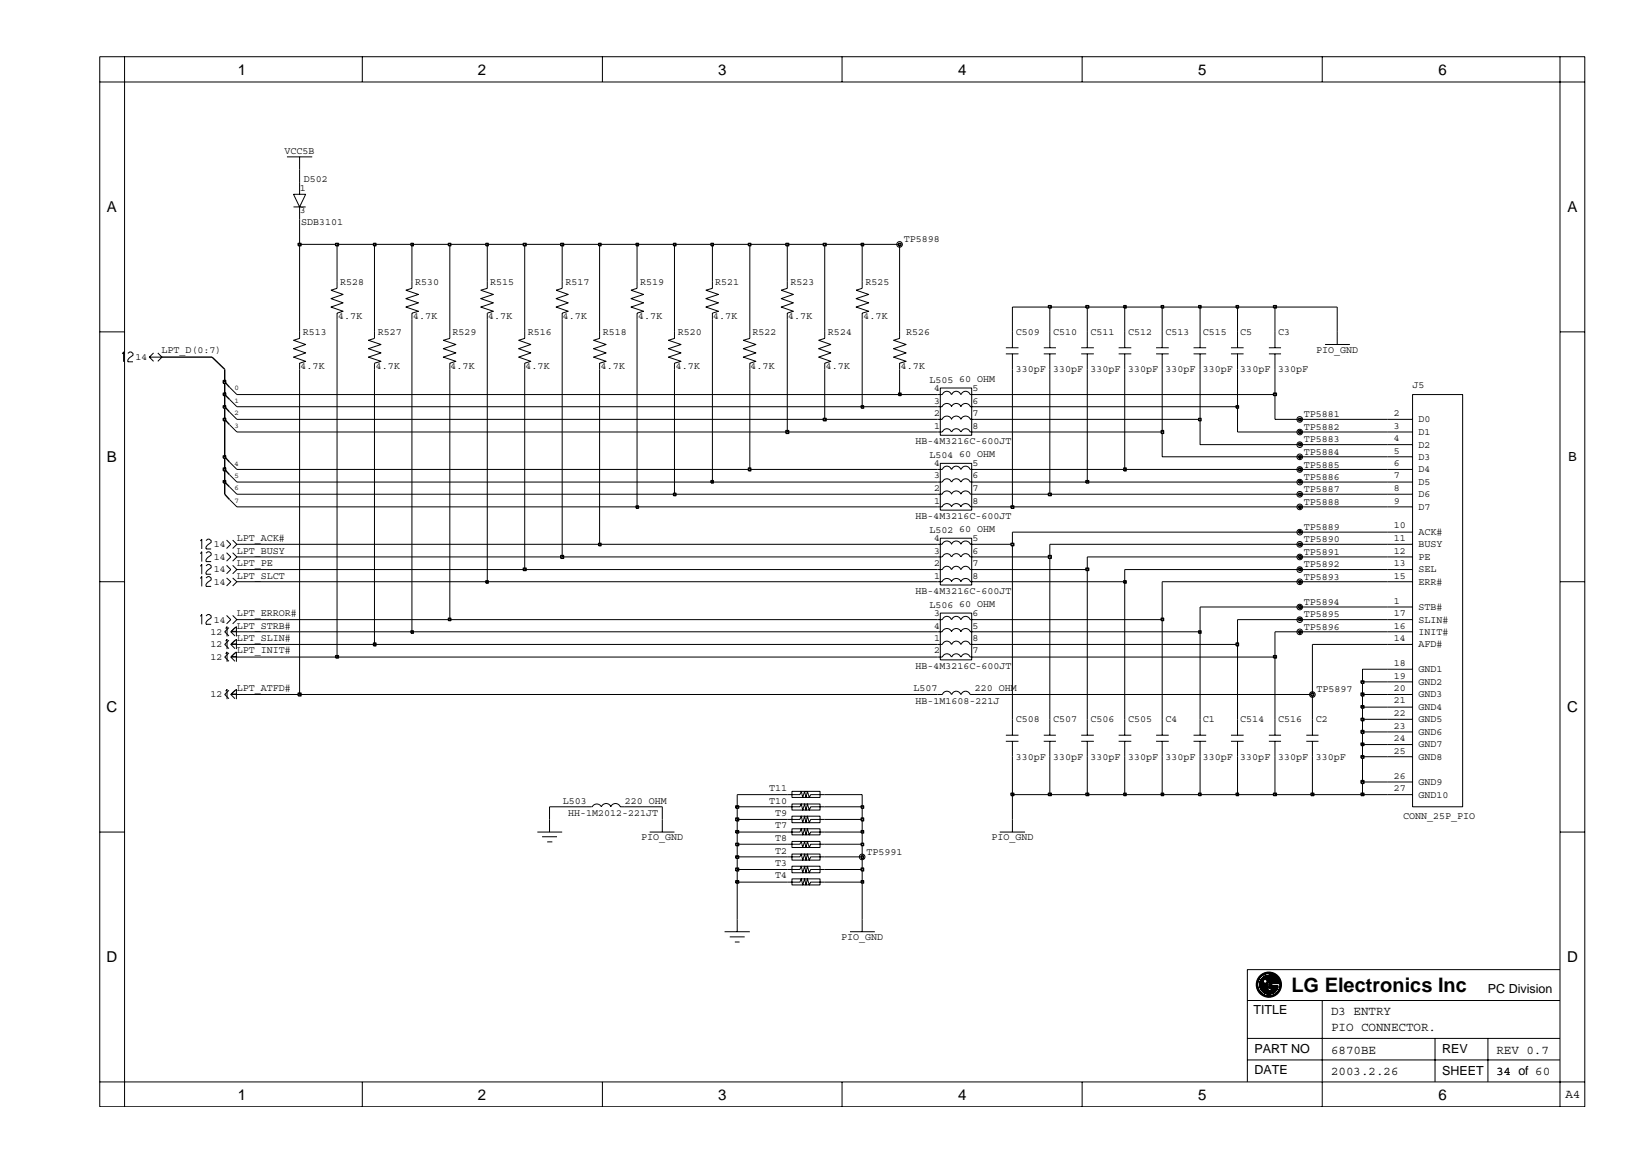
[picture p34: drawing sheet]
<svg xmlns="http://www.w3.org/2000/svg" width="297mm" height="210mm" viewBox="0 0 297 210" stroke-linecap="round" stroke-linejoin="round" font-family="sans-serif">
<defs><g id="words">
<text font-size="3.6" x="233.6" y="179.6">LG Electronics Inc</text>
<g font-size="2.7">
<text x="43" y="13.5">1</text>
<text x="86.5" y="13.5">2</text>
<text x="129.9" y="13.5">3</text>
<text x="173.3" y="13.5">4</text>
<text x="216.8" y="13.5">5</text>
<text x="260.2" y="13.5">6</text>
<text x="19.3" y="38.4">A</text>
<text x="283.6" y="38.4">A</text>
<text x="19.3" y="83.6">B</text>
<text x="19.3" y="128.9">C</text>
<text x="283.5" y="128.9">C</text>
<text x="19.3" y="174.1">D</text>
<text x="283.5" y="174.1">D</text>
<text x="43" y="199">1</text>
<text x="86.5" y="199">2</text>
<text x="129.9" y="199">3</text>
<text x="173.3" y="199">4</text>
<text x="216.8" y="199">5</text>
<text x="260.2" y="199">6</text>
</g>
<g font-size="2.3">
<text x="283.7" y="83.5">B</text>
<text x="269.2" y="179.6">PC Division</text>
<text x="226.7" y="183.5">TITLE</text>
<text x="240.8" y="183.6">D3 ENTRY</text>
<text x="226.9" y="190.5">PART NO</text>
<text x="240.8" y="190.7">6870BE</text>
<text x="240.8" y="186.6">PIO CONNECTOR.</text>
<text x="260.9" y="190.5">REV</text>
<text x="270.7" y="190.7">REV 0.7</text>
<text x="226.9" y="194.3">DATE</text>
<text x="240.8" y="194.6">2003.2.26</text>
<text x="260.9" y="194.5">SHEET</text>
<text x="270.7" y="194.6">34</text>
<text x="270.7" y="194.6">34 of 60</text>
<text x="283.2" y="198.7">A4</text>
</g>
<g font-size="1.8">
<text x="51.5" y="27.8">VCC5B</text>
<text x="54.2" y="34.6">1</text>
<text x="54.9" y="32.9">D502</text>
<text x="54.2" y="38.6">3</text>
<text x="54.5" y="40.8">SDB3101</text>
<text x="163.5" y="43.9">TP5898</text>
<text x="61.6" y="51.5">R528</text>
<text x="75.1" y="51.5">R530</text>
<text x="88.7" y="51.5">R515</text>
<text x="102.3" y="51.5">R517</text>
<text x="115.8" y="51.5">R519</text>
<text x="129.4" y="51.5">R521</text>
<text x="143" y="51.5">R523</text>
<text x="156.6" y="51.5">R525</text>
<text x="61.2" y="57.7">4.7K</text>
<text x="74.7" y="57.7">4.7K</text>
<text x="88.3" y="57.7">4.7K</text>
<text x="101.8" y="57.7">4.7K</text>
<text x="115.5" y="57.7">4.7K</text>
<text x="129" y="57.7">4.7K</text>
<text x="142.6" y="57.7">4.7K</text>
<text x="156.2" y="57.7">4.7K</text>
<text x="24.5" y="65.1">14</text>
<text x="29.2" y="64">LPT_D(0:7)</text>
<text x="54.8" y="60.6">R513</text>
<text x="68.3" y="60.6">R527</text>
<text x="81.9" y="60.6">R529</text>
<text x="95.5" y="60.6">R516</text>
<text x="109.1" y="60.6">R518</text>
<text x="122.6" y="60.6">R520</text>
<text x="136.2" y="60.6">R522</text>
<text x="149.8" y="60.6">R524</text>
<text x="163.9" y="60.6">R526</text>
<text x="183.7" y="60.6">C509</text>
<text x="190.5" y="60.6">C510</text>
<text x="197.3" y="60.6">C511</text>
<text x="204.1" y="60.6">C512</text>
<text x="210.8" y="60.6">C513</text>
<text x="217.6" y="60.6">C515</text>
<text x="224.4" y="60.6">C5</text>
<text x="231.2" y="60.6">C3</text>
<text x="238.1" y="63.8">PIO_GND</text>
<text x="54.3" y="66.8">4.7K</text>
<text x="68" y="66.8">4.7K</text>
<text x="81.5" y="66.8">4.7K</text>
<text x="95.1" y="66.8">4.7K</text>
<text x="108.7" y="66.8">4.7K</text>
<text x="122.2" y="66.8">4.7K</text>
<text x="135.8" y="66.8">4.7K</text>
<text x="149.4" y="66.8">4.7K</text>
<text x="163" y="66.8">4.7K</text>
<text x="168.2" y="69.3">L505</text>
<text x="169" y="70.7">4</text>
<text x="173.5" y="69">60 OHM</text>
<text x="175.9" y="70.7">5</text>
<text x="183.7" y="67.4">330pF</text>
<text x="190.5" y="67.4">330pF</text>
<text x="197.3" y="67.4">330pF</text>
<text x="204.1" y="67.4">330pF</text>
<text x="210.8" y="67.4">330pF</text>
<text x="217.6" y="67.4">330pF</text>
<text x="224.4" y="67.4">330pF</text>
<text x="231.2" y="67.4">330pF</text>
<text x="255.5" y="70.2">J5</text>
<text x="169" y="75.3">2</text>
<text x="169" y="77.6">1</text>
<text x="169" y="73">3</text>
<text x="175.9" y="75.3">7</text>
<text x="175.9" y="77.6">8</text>
<text x="175.9" y="73">6</text>
<text x="235.9" y="75.5">TP5881</text>
<text x="235.9" y="77.7">TP5882</text>
<text x="252.1" y="75.3">2</text>
<text x="252.1" y="77.6">3</text>
<text x="256.6" y="76.4">D0</text>
<text x="165.6" y="80.4">HB-4M3216C-600JT</text>
<text x="168.2" y="82.8">L504</text>
<text x="173.5" y="82.7">60 OHM</text>
<text x="235.9" y="82.3">TP5884</text>
<text x="235.9" y="80">TP5883</text>
<text x="252.1" y="79.8">4</text>
<text x="252.1" y="82.1">5</text>
<text x="256.6" y="78.7">D1</text>
<text x="256.6" y="81">D2</text>
<text x="256.6" y="83.2">D3</text>
<text x="169" y="84.4">4</text>
<text x="169" y="86.6">3</text>
<text x="169" y="88.8">2</text>
<text x="175.9" y="84.4">5</text>
<text x="175.9" y="86.6">6</text>
<text x="175.9" y="88.8">7</text>
<text x="235.9" y="86.8">TP5886</text>
<text x="235.9" y="89.1">TP5887</text>
<text x="235.9" y="84.6">TP5885</text>
<text x="252.1" y="84.4">6</text>
<text x="252.1" y="86.6">7</text>
<text x="252.1" y="88.8">8</text>
<text x="256.6" y="85.5">D4</text>
<text x="256.6" y="87.7">D5</text>
<text x="256.6" y="89.9">D6</text>
<text x="165.6" y="93.9">HB-4M3216C-600JT</text>
<text x="169" y="91.1">1</text>
<text x="175.9" y="91.1">8</text>
<text x="235.9" y="95.9">TP5889</text>
<text x="235.9" y="91.4">TP5888</text>
<text x="252.1" y="95.6">10</text>
<text x="252.1" y="91.1">9</text>
<text x="256.6" y="92.2">D7</text>
<text x="38.7" y="99">14</text>
<text x="38.7" y="101.3">14</text>
<text x="42.9" y="97.9">LPT_ACK#</text>
<text x="42.9" y="100.2">LPT_BUSY</text>
<text x="168.2" y="96.4">L502</text>
<text x="169" y="97.9">4</text>
<text x="169" y="100.2">3</text>
<text x="173.5" y="96.2">60 OHM</text>
<text x="175.9" y="97.9">5</text>
<text x="175.9" y="100.2">6</text>
<text x="235.9" y="98.1">TP5890</text>
<text x="235.9" y="100.4">TP5891</text>
<text x="252.1" y="97.9">11</text>
<text x="252.1" y="100.2">12</text>
<text x="256.6" y="96.8">ACK#</text>
<text x="256.6" y="99">BUSY</text>
<text x="256.6" y="101.3">PE</text>
<text x="38.7" y="105.8">14</text>
<text x="38.7" y="103.6">14</text>
<text x="42.9" y="102.4">LPT_PE</text>
<text x="42.9" y="104.7">LPT_SLCT</text>
<text x="165.6" y="107.6">HB-4M3216C-600JT</text>
<text x="169" y="102.4">2</text>
<text x="169" y="104.7">1</text>
<text x="175.9" y="102.4">7</text>
<text x="175.9" y="104.7">8</text>
<text x="235.9" y="102.6">TP5892</text>
<text x="235.9" y="104.9">TP5893</text>
<text x="252.1" y="102.4">13</text>
<text x="252.1" y="104.7">15</text>
<text x="256.6" y="103.6">SEL</text>
<text x="256.6" y="105.8">ERR#</text>
<text x="38.7" y="112.6">14</text>
<text x="42.9" y="113.7">LPT_STRB#</text>
<text x="42.9" y="111.5">LPT_ERROR#</text>
<text x="168.2" y="109.9">L506</text>
<text x="169" y="113.7">4</text>
<text x="169" y="111.5">3</text>
<text x="173.5" y="109.8">60 OHM</text>
<text x="175.9" y="111.5">6</text>
<text x="175.9" y="113.7">5</text>
<text x="235.9" y="109.4">TP5894</text>
<text x="235.9" y="114">TP5896</text>
<text x="235.9" y="111.7">TP5895</text>
<text x="252.1" y="111.5">17</text>
<text x="252.1" y="109.3">1</text>
<text x="252.1" y="113.7">16</text>
<text x="256.6" y="112.6">SLIN#</text>
<text x="256.6" y="110.4">STB#</text>
<text x="38.1" y="119.4">12</text>
<text x="38.1" y="114.8">12</text>
<text x="38.1" y="117.1">12</text>
<text x="42.9" y="118.2">LPT_INIT#</text>
<text x="42.9" y="116">LPT_SLIN#</text>
<text x="169" y="116">1</text>
<text x="169" y="118.2">2</text>
<text x="175.9" y="116">8</text>
<text x="175.9" y="118.2">7</text>
<text x="252.1" y="116">14</text>
<text x="256.6" y="117.1">AFD#</text>
<text x="256.6" y="114.8">INIT#</text>
<text x="42.9" y="125.1">LPT_ATFD#</text>
<text x="165.3" y="125.1">L507</text>
<text x="165.6" y="121.1">HB-4M3216C-600JT</text>
<text x="176.4" y="125.1">220 OHM</text>
<text x="238.2" y="125.2">TP5897</text>
<text x="252.1" y="120.5">18</text>
<text x="252.1" y="122.8">19</text>
<text x="252.1" y="125.1">20</text>
<text x="256.6" y="121.6">GND1</text>
<text x="256.6" y="123.9">GND2</text>
<text x="38.1" y="126.2">12</text>
<text x="165.6" y="127.4">HB-1M1608-221J</text>
<text x="183.7" y="130.7">C508</text>
<text x="190.5" y="130.7">C507</text>
<text x="197.3" y="130.7">C506</text>
<text x="204.1" y="130.7">C505</text>
<text x="210.8" y="130.7">C4</text>
<text x="217.6" y="130.7">C1</text>
<text x="224.4" y="130.7">C514</text>
<text x="231.2" y="130.7">C516</text>
<text x="238" y="130.7">C2</text>
<text x="252.1" y="127.3">21</text>
<text x="252.1" y="129.6">22</text>
<text x="252.1" y="131.9">23</text>
<text x="256.6" y="126.2">GND3</text>
<text x="256.6" y="128.5">GND4</text>
<text x="256.6" y="130.7">GND5</text>
<text x="183.7" y="137.5">330pF</text>
<text x="190.5" y="137.5">330pF</text>
<text x="197.3" y="137.5">330pF</text>
<text x="204.1" y="137.5">330pF</text>
<text x="210.8" y="137.5">330pF</text>
<text x="217.6" y="137.5">330pF</text>
<text x="224.4" y="137.5">330pF</text>
<text x="231.2" y="137.5">330pF</text>
<text x="238" y="137.5">330pF</text>
<text x="252.1" y="134.1">24</text>
<text x="252.1" y="136.3">25</text>
<text x="256.6" y="133">GND6</text>
<text x="256.6" y="135.2">GND7</text>
<text x="256.6" y="137.4">GND8</text>
<text x="139.2" y="143.1">T11</text>
<text x="252.1" y="143.1">27</text>
<text x="252.1" y="140.9">26</text>
<text x="256.6" y="142">GND9</text>
<text x="101.8" y="145.4">L503</text>
<text x="102.8" y="147.7">HH-1M2012-221JT</text>
<text x="113" y="145.5">220 OHM</text>
<text x="139.2" y="145.4">T10</text>
<text x="140.2" y="147.7">T9</text>
<text x="140.2" y="149.9">T7</text>
<text x="253.8" y="148.2">CONN_25P_PIO</text>
<text x="256.6" y="144.3">GND10</text>
<text x="116" y="151.9">PIO_GND</text>
<text x="140.2" y="152.2">T8</text>
<text x="140.2" y="154.5">T2</text>
<text x="156.7" y="154.7">TP5991</text>
<text x="179.3" y="151.9">PIO_GND</text>
<text x="140.2" y="159">T4</text>
<text x="140.2" y="156.8">T3</text>
<text x="152.2" y="170">PIO_GND</text>
</g>
<g font-size="1.4">
<text x="42.4" y="70.6">0</text>
<text x="42.4" y="75.2">2</text>
<text x="42.4" y="77.5">3</text>
<text x="42.4" y="72.9">1</text>
<text x="42.4" y="88.7">6</text>
<text x="42.4" y="86.4">5</text>
<text x="42.4" y="84.2">4</text>
<text x="42.4" y="91">7</text>
</g>
</g></defs>
<g fill="none" stroke="#000" stroke-width=".18">
<path d="M51.9 28.4h4.6M53.1 37.4h2.2M53.1 35.2h2.2l-1.1 2.2zM54.2 28.4v2.3M54.2 33v2.2M54.2 37.4v2.3M61 51v1.2l-1.1 .3 2.2 .8-2.2 .7 2.2 .8-2.2 .8 2.2 .7-1.1 .4v1.1M74.5 51v1.2l-1.1 .3 2.3 .8-2.3 .7 2.3 .8-2.3 .8 2.3 .7-1.2 .4v1.1M88.1 51v1.2l-1.1 .3 2.2 .8-2.2 .7 2.2 .8-2.2 .8 2.2 .7-1.1 .4v1.1M101.7 51v1.2l-1.1 .3 2.2 .8-2.2 .7 2.2 .8-2.2 .8 2.2 .7-1.1 .4v1.1M115.2 51v1.2l-1.1 .3 2.3 .8-2.3 .7 2.3 .8-2.3 .8 2.3 .7-1.2 .4v1.1M128.9 51v1.2l-1.2 .3 2.3 .8-2.3 .7 2.3 .8-2.3 .8 2.3 .7-1.1 .4v1.1"/>
<path d="M142.4 51v1.2l-1.1 .3 2.2 .8-2.2 .7 2.2 .8-2.2 .8 2.2 .7-1.1 .4v1.1M156 51v1.2l-1.1 .3 2.3 .8-2.3 .7 2.3 .8-2.3 .8 2.3 .7-1.2 .4v1.1M27.8 65.4l-.8-.8h2.3l-.8 .8M27.8 63.9l-.8 .7M28.5 63.9l.8 .7M41.5 74.5l1.4 1.4M41.5 76.8l1.4 1.4M41.5 70l1.4 1.4M41.5 72.2l1.4 1.4M54.2 60v1.2l-1.1 .4 2.2 .7-2.2 .8 2.2 .8-2.2 .7 2.2 .8-1.1 .3v1.1M67.7 60v1.2l-1.1 .4 2.3 .7-2.3 .8 2.3 .8-2.3 .7 2.3 .8-1.2 .3v1.1M81.4 60v1.2l-1.2 .4 2.3 .7-2.3 .8 2.3 .8-2.3 .7 2.3 .8-1.1 .3v1.1"/>
<path d="M94.9 60v1.2l-1.1 .4 2.2 .7-2.2 .8 2.2 .8-2.2 .7 2.2 .8-1.1 .3v1.1M108.5 60v1.2l-1.1 .4 2.3 .7-2.3 .8 2.3 .8-2.3 .7 2.3 .8-1.2 .3v1.1M122 60v1.2l-1.1 .4 2.3 .7-2.3 .8 2.3 .8-2.3 .7 2.3 .8-1.2 .3v1.1M135.6 60v1.2l-1.1 .4 2.2 .7-2.2 .8 2.2 .8-2.2 .7 2.2 .8-1.1 .3v1.1M149.2 60v1.2l-1.1 .4 2.2 .7-2.2 .8 2.2 .8-2.2 .7 2.2 .8-1.1 .3v1.1M162.7 60v1.2l-1.1 .4 2.3 .7-2.3 .8 2.3 .8-2.3 .7 2.3 .8-1.2 .3v1.1M169.6 75.9h.8M169.6 78.2h.8M169.6 73.6h.8M169.6 71.4h.8M170.1 70.2h5.7v8.6h-5.7zM170.4 75.9a.93 .93 0 0 1 .9-.6 .93 .93 0 0 1 .9 .6"/>
<path d="M170.4 73.6a.93 .93 0 0 1 .9-.6 .93 .93 0 0 1 .9 .6M170.5 78.2a.85 .85 0 0 1 .8-.6 .85 .85 0 0 1 .8 .6M170.5 71.4a.85 .85 0 0 1 .8-.6 .85 .85 0 0 1 .8 .6M172.1 75.9a.93 .93 0 0 1 .9-.6 .93 .93 0 0 1 .8 .6M172.1 73.6a.93 .93 0 0 1 .9-.6 .93 .93 0 0 1 .8 .6M172.2 78.2a.85 .85 0 0 1 .8-.6 .85 .85 0 0 1 .8 .6M172.2 71.4a.85 .85 0 0 1 .8-.6 .85 .85 0 0 1 .8 .6M173.8 75.9a.93 .93 0 0 1 .9-.6 .93 .93 0 0 1 .8 .6h.9M173.8 73.6a.93 .93 0 0 1 .9-.6 .93 .93 0 0 1 .8 .6h.9M173.9 78.2a.85 .85 0 0 1 .8-.6 .85 .85 0 0 1 .8 .6M173.9 71.4a.85 .85 0 0 1 .8-.6 .85 .85 0 0 1 .8 .6M175.5 78.2h.9"/>
<path d="M175.5 71.4h.9M182 62.9h2.2M182 64h2.2M183.1 60v2.9M183.1 64v2.8M188.8 62.9h2.2M188.8 64h2.2M189.9 60v2.9M189.9 64v2.8M195.6 62.9h2.3M195.6 64h2.3M196.7 60v2.9"/>
<path d="M196.7 64v2.8M202.4 62.9h2.2M202.4 64h2.2M203.5 60v2.9M203.5 64v2.8M209.1 62.9h2.3M209.1 64h2.3M210.2 60v2.9M210.2 64v2.8M215.9 62.9h2.3M215.9 64h2.3M217.1 60v2.9"/>
<path d="M217.1 64v2.8M222.7 62.9h2.3M222.7 64h2.3M223.9 60v2.9M223.9 64v2.8M229.5 62.9h2.2M229.5 64h2.2M230.6 60v2.9M230.6 64v2.8M239.7 62.3h4.5M241.9 60v2.3M251 75.9h4.5"/>
<path d="M251 78.2h4.5M255.5 71.4h9.1v74.6h-9.1zM41 97.7l.8 .8-.8 .7M41.5 85.9l1.4 1.3M41.5 90.4l1.4 1.3M41.5 88.1l1.4 1.3M41.5 83.6l1.4 1.3M42.1 97.7l.8 .8-.8 .7M169.6 84.9h.8M169.6 87.2h.8M169.6 89.4h.8M169.6 91.7h.8"/>
<path d="M169.6 98.5h.8M170.1 97.4h5.7v8.5h-5.7zM170.1 83.8h5.7v8.5h-5.7zM170.4 98.5a.93 .93 0 0 1 .9-.6 .93 .93 0 0 1 .9 .6M170.4 91.7a.93 .93 0 0 1 .9-.6 .93 .93 0 0 1 .9 .6M170.4 89.4a.93 .93 0 0 1 .9-.6 .93 .93 0 0 1 .9 .6M170.5 87.2a.85 .85 0 0 1 .8-.6 .85 .85 0 0 1 .8 .6M170.5 84.9a.85 .85 0 0 1 .8-.6 .85 .85 0 0 1 .8 .6M172.1 98.5a.93 .93 0 0 1 .9-.6 .93 .93 0 0 1 .8 .6M172.1 91.7a.93 .93 0 0 1 .9-.6 .93 .93 0 0 1 .8 .6M172.1 89.4a.93 .93 0 0 1 .9-.6 .93 .93 0 0 1 .8 .6M172.2 87.2a.85 .85 0 0 1 .8-.6 .85 .85 0 0 1 .8 .6"/>
<path d="M172.2 84.9a.85 .85 0 0 1 .8-.6 .85 .85 0 0 1 .8 .6M173.8 98.5a.93 .93 0 0 1 .9-.6 .93 .93 0 0 1 .8 .6M173.8 91.7a.93 .93 0 0 1 .9-.6 .93 .93 0 0 1 .8 .6h.9M173.8 89.4a.93 .93 0 0 1 .9-.6 .93 .93 0 0 1 .8 .6h.9M173.9 87.2a.85 .85 0 0 1 .8-.6 .85 .85 0 0 1 .8 .6M173.9 84.9a.85 .85 0 0 1 .8-.6 .85 .85 0 0 1 .8 .6M175.5 84.9h.9M175.5 87.2h.9M175.5 98.5h.9M251 80.5h4.5M251 82.7h4.5M251 84.9h4.5"/>
<path d="M251 87.2h4.5M251 89.4h4.5M251 91.7h4.5M251 96.3h4.5M251 98.5h4.5M41 104.6l.8 .7-.8 .7M41 111.4l.8 .7-.8 .8M41 102.3l.8 .8-.8 .7M41 100l.8 .8-.8 .7M41.4 118.1l-.7 .8 .7 .8M41.4 115.8l-.7 .8 .7 .8M41.4 113.6l-.7 .7 .7 .8"/>
<path d="M41.8 118.9l.7 .8M41.8 118.9h1.1M41.8 116.6h1.1M41.8 114.3h1.1M41.8 116.6l.7 .8M41.8 114.3l.7 .8M42.1 111.4l.8 .7-.8 .8M42.1 102.3l.8 .8-.8 .7M42.1 104.6l.8 .7-.8 .7M42.1 100l.8 .8-.8 .7M42.5 118.1l-.7 .8M42.5 115.8l-.7 .8"/>
<path d="M42.5 113.6l-.7 .7M169.6 118.9h.8M169.6 116.6h.8M169.6 114.3h.8M169.6 112.1h.8M169.6 100.8h.8M169.6 103.1h.8M169.6 105.3h.8M170.1 110.9h5.7v8.5h-5.7zM170.4 114.3a.93 .93 0 0 1 .9-.6 .93 .93 0 0 1 .9 .6M170.4 105.2a.93 .93 0 0 1 .9-.5 .93 .93 0 0 1 .9 .5M170.5 118.9a.85 .85 0 0 1 .8-.6 .85 .85 0 0 1 .8 .6"/>
<path d="M170.5 116.6a.85 .85 0 0 1 .8-.6 .85 .85 0 0 1 .8 .6M170.5 112.1a.85 .85 0 0 1 .8-.6 .85 .85 0 0 1 .8 .6M170.5 103.1a.85 .85 0 0 1 .8-.6 .85 .85 0 0 1 .8 .6M170.5 100.8a.85 .85 0 0 1 .8-.6 .85 .85 0 0 1 .8 .6M172.1 114.3a.93 .93 0 0 1 .9-.6 .93 .93 0 0 1 .8 .6M172.1 105.2a.93 .93 0 0 1 .9-.5 .93 .93 0 0 1 .8 .5M172.2 118.9a.85 .85 0 0 1 .8-.6 .85 .85 0 0 1 .8 .6M172.2 116.6a.85 .85 0 0 1 .8-.6 .85 .85 0 0 1 .8 .6M172.2 112.1a.85 .85 0 0 1 .8-.6 .85 .85 0 0 1 .8 .6M172.2 103.1a.85 .85 0 0 1 .8-.6 .85 .85 0 0 1 .8 .6M172.2 100.8a.85 .85 0 0 1 .8-.6 .85 .85 0 0 1 .8 .6M173.8 114.3a.93 .93 0 0 1 .9-.6 .93 .93 0 0 1 .8 .6h.9"/>
<path d="M173.8 105.2a.93 .93 0 0 1 .9-.5 .93 .93 0 0 1 .8 .5l.9 .1M173.9 118.9a.85 .85 0 0 1 .8-.6 .85 .85 0 0 1 .8 .6M173.9 116.6a.85 .85 0 0 1 .8-.6 .85 .85 0 0 1 .8 .6M173.9 112.1a.85 .85 0 0 1 .8-.6 .85 .85 0 0 1 .8 .6M173.9 103.1a.85 .85 0 0 1 .8-.6 .85 .85 0 0 1 .8 .6M173.9 100.8a.85 .85 0 0 1 .8-.6 .85 .85 0 0 1 .8 .6M175.5 118.9h.9M175.5 116.6h.9M175.5 112.1h.9M175.5 100.8h.9M175.5 103.1h.9M251 116.6h4.5"/>
<path d="M251 114.3h4.5M251 112.1h4.5M251 109.8h4.5M251 100.8h4.5M251 103.1h4.5M251 105.3h4.5M41.4 124.9l-.7 .8 .7 .7M41.8 125.7l.7 .7M41.8 125.7h1.1M42.5 124.9l-.7 .8M169.6 125.7h.8M170.5 125.7a.85 .85 0 0 1 .8-.6 .85 .85 0 0 1 .8 .6"/>
<path d="M172.2 125.7a.85 .85 0 0 1 .8-.6 .85 .85 0 0 1 .8 .6M173.9 125.7a.85 .85 0 0 1 .8-.6 .85 .85 0 0 1 .8 .6M175.5 125.7h.9M182 133h2.2M182 134.1h2.2M183.1 130.2v2.8M183.1 134.1v2.8M188.8 133h2.2M188.8 134.1h2.2M189.9 130.2v2.8M189.9 134.1v2.8M195.6 133h2.3"/>
<path d="M195.6 134.1h2.3M196.7 130.2v2.8M196.7 134.1v2.8M202.4 133h2.2M202.4 134.1h2.2M203.5 130.2v2.8M203.5 134.1v2.8M209.1 133h2.3M209.1 134.1h2.3M210.2 130.2v2.8M210.2 134.1v2.8M215.9 133h2.3"/>
<path d="M215.9 134.1h2.3M217.1 130.2v2.8M217.1 134.1v2.8M222.7 133h2.3M222.7 134.1h2.3M223.9 130.2v2.8M223.9 134.1v2.8M229.5 133h2.2M229.5 134.1h2.2M230.6 130.2v2.8M230.6 134.1v2.8M236.3 133h2.2"/>
<path d="M236.3 134.1h2.2M237.4 130.2v2.8M237.4 134.1v2.8M251 125.7h4.5M251 121.1h4.5M251 123.4h4.5M251 128h4.5M251 130.2h4.5M251 132.4h4.5M251 134.7h4.5M251 136.9h4.5M97.2 150.6h4.5"/>
<path d="M98.1 151.4h2.7M99 152.3h.9M99.4 148.3v2.3M106.2 146h.8M110.5 146a.93 .93 0 0 1 .8-.6 .93 .93 0 0 1 .9 .6h.8M110.5 146a.93 .93 0 0 0-.9-.6 .93 .93 0 0 0-.8 .6 .93 .93 0 0 0-.9-.5 .93 .93 0 0 0-.8 .5M117.5 150.6h4.5M119.8 148.3v2.3M133.4 159.6v9M142.4 157.3h2.3l.3-.6 .2 1.2 .4-1.2 .2 1.2 .3-1.2 .3 1.2 .3-.6h2.5M142.4 159.6h2.3l.3-.6 .2 1.1 .4-1.1 .2 1.1 .3-1.1 .3 1.1 .3-.5h2.5M142.4 155h2.3l.3-.5 .2 1.1 .4-1.1 .2 1.1 .3-1.1 .3 1.1 .3-.6h2.5"/>
<path d="M142.4 150.6h2.3l.3-.6 .2 1.1 .4-1.1 .2 1.1 .3-1.1 .3 1.1 .3-.5h2.5M142.4 152.8h2.3l.3-.6 .2 1.2 .4-1.2 .2 1.2 .3-1.2 .3 1.2 .3-.6h2.5M142.4 148.3h2.3l.3-.6 .2 1.2 .4-1.2 .2 1.2 .3-1.2 .3 1.2 .3-.6h2.5M142.4 146h2.3l.3-.5 .2 1.1 .4-1.1 .2 1.1 .3-1.1 .3 1.1 .3-.6h2.5M142.4 143.8h2.3l.3-.6 .2 1.1 .4-1.1 .2 1.1 .3-1.1 .3 1.1 .3-.5h2.5M143.3 156.7h5v1.2h-5zM143.3 159h5v1.1h-5zM143.3 154.5h5v1.1h-5zM143.3 150h5v1.1h-5zM143.3 152.2h5v1.2h-5zM143.3 147.7h5v1.2h-5zM143.3 145.5h5v1.1h-5z"/>
<path d="M143.3 143.2h5v1.1h-5zM156 159.6v9M180.9 150.6h4.5M183.1 148.3v2.3M251 141.5h4.5M251 143.8h4.5M131.1 168.6h4.5M132 169.5h2.7M132.9 170.5h.9M153.8 168.6h4.5"/>
<circle cx="162.7" cy="44.2" r=".51"/>
<circle cx="235.1" cy="78.2" r=".51"/>
<circle cx="235.1" cy="75.9" r=".51"/>
<circle cx="235.1" cy="87.2" r=".51"/>
<circle cx="235.1" cy="84.9" r=".51"/>
<circle cx="235.1" cy="96.3" r=".51"/>
<circle cx="235.1" cy="82.7" r=".51"/>
<circle cx="235.1" cy="80.5" r=".51"/>
<circle cx="235.1" cy="98.5" r=".51"/>
<circle cx="235.1" cy="91.7" r=".51"/>
<circle cx="235.1" cy="89.4" r=".51"/>
<circle cx="235.1" cy="100.8" r=".51"/>
<circle cx="235.1" cy="103.1" r=".51"/>
<circle cx="235.1" cy="109.8" r=".51"/>
<circle cx="235.1" cy="114.3" r=".51"/>
<circle cx="235.1" cy="112.1" r=".51"/>
<circle cx="235.1" cy="105.3" r=".51"/>
<circle cx="237.4" cy="125.7" r=".51"/>
<circle cx="156" cy="155.1" r=".51"/>
</g>
<path d="M40.7 73.6l.8 .9M40.7 75.9l.8 .9M40.7 69.1l.8 .9M40.7 71.4l.8 .8M40.7 84.9l.8 1M40.7 89.4l.8 1M40.7 87.2l.8 .9M40.7 82.7l.8 .9" fill="none" stroke="#000" stroke-width=".25"/>
<path d="M133.1 159.4h.5v.4h-.5z" fill="#c2c2c2"/>
<path d="M133.1 159.4h.5v.4h-.5z" fill="none" stroke="#000" stroke-width=".25"/>
<path d="M133.4 157.3v2.3h9M149.2 159.6h6.8" fill="none" stroke="#000" stroke-width=".18"/>
<path d="M155.8 159.4h.4v.4h-.4z" fill="#c2c2c2"/>
<path d="M155.8 159.4h.4v.4h-.4z" fill="none" stroke="#000" stroke-width=".25"/>
<path d="M156 157.3v2.3" fill="none" stroke="#000" stroke-width=".18"/>
<path d="M133.1 157.1h.5v.5h-.5z" fill="#c2c2c2"/>
<path d="M133.1 157.1h.5v.5h-.5z" fill="none" stroke="#000" stroke-width=".25"/>
<path d="M133.4 155v2.3h9M149.2 157.3h6.8" fill="none" stroke="#000" stroke-width=".18"/>
<path d="M155.8 157.1h.4v.5h-.4z" fill="#c2c2c2"/>
<path d="M155.8 157.1h.4v.5h-.4z" fill="none" stroke="#000" stroke-width=".25"/>
<path d="M156 155v2.3" fill="none" stroke="#000" stroke-width=".18"/>
<path d="M133.1 154.9h.5v.4h-.5z" fill="#c2c2c2"/>
<path d="M133.1 154.9h.5v.4h-.5z" fill="none" stroke="#000" stroke-width=".25"/>
<path d="M133.4 152.8v2.2h9M149.2 155h6.8" fill="none" stroke="#000" stroke-width=".18"/>
<path d="M155.8 154.9h.4v.4h-.4z" fill="#c2c2c2"/>
<path d="M155.8 154.9h.4v.4h-.4z" fill="none" stroke="#000" stroke-width=".25"/>
<path d="M156 152.8v2.2" fill="none" stroke="#000" stroke-width=".18"/>
<path d="M133.1 152.6h.5v.4h-.5z" fill="#c2c2c2"/>
<path d="M133.1 152.6h.5v.4h-.5z" fill="none" stroke="#000" stroke-width=".25"/>
<path d="M133.4 150.6v2.2h9M149.2 152.8h6.8" fill="none" stroke="#000" stroke-width=".18"/>
<path d="M155.8 152.6h.4v.4h-.4z" fill="#c2c2c2"/>
<path d="M155.8 152.6h.4v.4h-.4z" fill="none" stroke="#000" stroke-width=".25"/>
<path d="M156 150.6v2.2" fill="none" stroke="#000" stroke-width=".18"/>
<path d="M133.1 150.3h.5v.4h-.5z" fill="#c2c2c2"/>
<path d="M133.1 150.3h.5v.4h-.5z" fill="none" stroke="#000" stroke-width=".25"/>
<path d="M133.4 148.3v2.3h9M149.2 150.6h6.8" fill="none" stroke="#000" stroke-width=".18"/>
<path d="M155.8 150.3h.4v.4h-.4z" fill="#c2c2c2"/>
<path d="M155.8 150.3h.4v.4h-.4z" fill="none" stroke="#000" stroke-width=".25"/>
<path d="M99.4 146v2.3M119.8 146v2.3M156 148.3v2.3" fill="none" stroke="#000" stroke-width=".18"/>
<path d="M133.1 148h.5v.5h-.5z" fill="#c2c2c2"/>
<path d="M133.1 148h.5v.5h-.5z" fill="none" stroke="#000" stroke-width=".25"/>
<path d="M133.4 146v2.3h9M149.2 148.3h6.8" fill="none" stroke="#000" stroke-width=".18"/>
<path d="M155.8 148h.4v.5h-.4z" fill="#c2c2c2"/>
<path d="M155.8 148h.4v.5h-.4z" fill="none" stroke="#000" stroke-width=".25"/>
<path d="M99.4 146h6.8M113 146h6.8M156 146v2.3M183.1 143.8v4.5" fill="none" stroke="#000" stroke-width=".18"/>
<path d="M133.1 145.8h.5v.4h-.5z" fill="#c2c2c2"/>
<path d="M133.1 145.8h.5v.4h-.5z" fill="none" stroke="#000" stroke-width=".25"/>
<path d="M133.4 143.8v2.2h9M149.2 146h6.8" fill="none" stroke="#000" stroke-width=".18"/>
<path d="M155.8 145.8h.4v.4h-.4z" fill="#c2c2c2"/>
<path d="M155.8 145.8h.4v.4h-.4z" fill="none" stroke="#000" stroke-width=".25"/>
<path d="M133.4 143.8h9M149.2 143.8h6.8v2.2" fill="none" stroke="#000" stroke-width=".18"/>
<path d="M182.9 143.5h.5v.5h-.5z" fill="#c2c2c2"/>
<path d="M182.9 143.5h.5v.5h-.5z" fill="none" stroke="#000" stroke-width=".25"/>
<path d="M183.1 136.9v6.9h6.8" fill="none" stroke="#000" stroke-width=".18"/>
<path d="M189.7 143.5h.5v.5h-.5z" fill="#c2c2c2"/>
<path d="M189.7 143.5h.5v.5h-.5z" fill="none" stroke="#000" stroke-width=".25"/>
<path d="M189.9 136.9v6.9h6.8" fill="none" stroke="#000" stroke-width=".18"/>
<path d="M196.4 143.5h.5v.5h-.5z" fill-rule="evenodd" fill="#c2c2c2"/>
<path d="M196.4 143.5h.5v.5h-.5z" fill="none" stroke="#000" stroke-width=".25"/>
<path d="M196.7 136.9v6.9h6.8" fill="none" stroke="#000" stroke-width=".18"/>
<path d="M203.3 143.5h.4v.5h-.4z" fill-rule="evenodd" fill="#c2c2c2"/>
<path d="M203.3 143.5h.4v.5h-.4z" fill="none" stroke="#000" stroke-width=".25"/>
<path d="M203.5 136.9v6.9h6.7" fill="none" stroke="#000" stroke-width=".18"/>
<path d="M210.1 143.5h.4v.5h-.4z" fill="#c2c2c2"/>
<path d="M210.1 143.5h.4v.5h-.4z" fill="none" stroke="#000" stroke-width=".25"/>
<path d="M210.2 136.9v6.9h6.9" fill="none" stroke="#000" stroke-width=".18"/>
<path d="M216.8 143.5h.5v.5h-.5z" fill-rule="evenodd" fill="#c2c2c2"/>
<path d="M216.8 143.5h.5v.5h-.5z" fill="none" stroke="#000" stroke-width=".25"/>
<path d="M217.1 136.9v6.9h6.8" fill="none" stroke="#000" stroke-width=".18"/>
<path d="M223.6 143.5h.4v.5h-.4z" fill-rule="evenodd" fill="#c2c2c2"/>
<path d="M223.6 143.5h.4v.5h-.4z" fill="none" stroke="#000" stroke-width=".25"/>
<path d="M223.9 136.9v6.9h6.7" fill="none" stroke="#000" stroke-width=".18"/>
<path d="M230.4 143.5h.5v.5h-.5z" fill-rule="evenodd" fill="#c2c2c2"/>
<path d="M230.4 143.5h.5v.5h-.5z" fill="none" stroke="#000" stroke-width=".25"/>
<path d="M230.6 136.9v6.9h6.8" fill="none" stroke="#000" stroke-width=".18"/>
<path d="M237.2 143.5h.5v.5h-.5z" fill-rule="evenodd" fill="#c2c2c2"/>
<path d="M237.2 143.5h.5v.5h-.5z" fill="none" stroke="#000" stroke-width=".25"/>
<path d="M237.4 136.9v6.9h9.1" fill="none" stroke="#000" stroke-width=".18"/>
<path d="M246.2 143.5h.5v.5h-.5z" fill-rule="evenodd" fill="#c2c2c2"/>
<path d="M246.2 143.5h.5v.5h-.5z" fill="none" stroke="#000" stroke-width=".25"/>
<path d="M246.5 141.5v2.3h4.5" fill="none" stroke="#000" stroke-width=".18"/>
<path d="M246.2 141.2h.5v.6h-.5z" fill-rule="evenodd" fill="#c2c2c2"/>
<path d="M246.2 141.2h.5v.6h-.5z" fill="none" stroke="#000" stroke-width=".25"/>
<path d="M246.5 136.9v4.6h4.5" fill="none" stroke="#000" stroke-width=".18"/>
<path d="M246.2 136.8h.5v.4h-.5z" fill-rule="evenodd" fill="#c2c2c2"/>
<path d="M246.2 136.8h.5v.4h-.5z" fill="none" stroke="#000" stroke-width=".25"/>
<path d="M246.5 134.7v2.2h4.5" fill="none" stroke="#000" stroke-width=".18"/>
<path d="M246.2 134.5h.5v.4h-.5z" fill-rule="evenodd" fill="#c2c2c2"/>
<path d="M246.2 134.5h.5v.4h-.5z" fill="none" stroke="#000" stroke-width=".25"/>
<path d="M246.5 132.4v2.3h4.5" fill="none" stroke="#000" stroke-width=".18"/>
<path d="M246.2 132.2h.5v.5h-.5z" fill-rule="evenodd" fill="#c2c2c2"/>
<path d="M246.2 132.2h.5v.5h-.5z" fill="none" stroke="#000" stroke-width=".25"/>
<path d="M183.1 98.5v31.7M189.9 100.8v29.4M196.7 103.1v27.1M203.5 105.3v24.9M210.2 112.1v18.1M217.1 114.3v15.9M223.9 116.6v13.6M230.6 118.9v11.3M237.4 125.7v4.5M246.5 130.2v2.2h4.5" fill="none" stroke="#000" stroke-width=".18"/>
<path d="M246.2 130h.5v.4h-.5z" fill-rule="evenodd" fill="#c2c2c2"/>
<path d="M246.2 130h.5v.4h-.5z" fill="none" stroke="#000" stroke-width=".25"/>
<path d="M246.5 128v2.2h4.5" fill="none" stroke="#000" stroke-width=".18"/>
<path d="M246.2 127.7h.5v.4h-.5z" fill-rule="evenodd" fill="#c2c2c2"/>
<path d="M246.2 127.7h.5v.4h-.5z" fill="none" stroke="#000" stroke-width=".25"/>
<path d="M42.9 125.7h11.3M246.5 125.7v2.3h4.5" fill="none" stroke="#000" stroke-width=".18"/>
<path d="M53.9 125.4h.6v.5h-.6z" fill-rule="evenodd" fill="#c2c2c2"/>
<path d="M53.9 125.4h.6v.5h-.6z" fill="none" stroke="#000" stroke-width=".25"/>
<path d="M54.2 66.8v58.9h115.4M176.4 125.7h61" fill="none" stroke="#000" stroke-width=".18"/>
<path d="M237.2 125.4h.5v.5h-.5z" fill-rule="evenodd" fill="#c2c2c2"/>
<path d="M237.2 125.4h.5v.5h-.5z" fill="none" stroke="#000" stroke-width=".25"/>
<path d="M237.4 116.6v9.1" fill="none" stroke="#000" stroke-width=".18"/>
<path d="M246.2 125.4h.5v.5h-.5z" fill-rule="evenodd" fill="#c2c2c2"/>
<path d="M246.2 125.4h.5v.5h-.5z" fill="none" stroke="#000" stroke-width=".25"/>
<path d="M246.5 123.4v2.3h4.5" fill="none" stroke="#000" stroke-width=".18"/>
<path d="M246.2 123.2h.5v.4h-.5z" fill-rule="evenodd" fill="#c2c2c2"/>
<path d="M246.2 123.2h.5v.4h-.5z" fill="none" stroke="#000" stroke-width=".25"/>
<path d="M42.9 118.9h18.1M251 121.1h-4.5v2.3h4.5" fill="none" stroke="#000" stroke-width=".18"/>
<path d="M60.7 118.6h.5v.5h-.5z" fill-rule="evenodd" fill="#c2c2c2"/>
<path d="M60.7 118.6h.5v.5h-.5z" fill="none" stroke="#000" stroke-width=".25"/>
<path d="M61 57.8v61.1h108.6M176.4 118.9h54.2" fill="none" stroke="#000" stroke-width=".18"/>
<path d="M230.4 118.6h.5v.5h-.5z" fill-rule="evenodd" fill="#c2c2c2"/>
<path d="M230.4 118.6h.5v.5h-.5z" fill="none" stroke="#000" stroke-width=".25"/>
<path d="M42.9 116.6h24.8M230.6 114.3v4.6" fill="none" stroke="#000" stroke-width=".18"/>
<path d="M67.6 116.4h.4v.5h-.4z" fill="#c2c2c2"/>
<path d="M67.6 116.4h.4v.5h-.4z" fill="none" stroke="#000" stroke-width=".25"/>
<path d="M67.7 66.8v49.8h101.9M176.4 116.6h47.5" fill="none" stroke="#000" stroke-width=".18"/>
<path d="M223.6 116.4h.4v.5h-.4z" fill-rule="evenodd" fill="#c2c2c2"/>
<path d="M223.6 116.4h.4v.5h-.4z" fill="none" stroke="#000" stroke-width=".25"/>
<path d="M42.9 114.3h31.6M223.9 112.1v4.5M237.4 116.6h13.6" fill="none" stroke="#000" stroke-width=".18"/>
<path d="M74.3 114.1h.5v.5h-.5z" fill-rule="evenodd" fill="#c2c2c2"/>
<path d="M74.3 114.1h.5v.5h-.5z" fill="none" stroke="#000" stroke-width=".25"/>
<path d="M74.5 57.8v56.5h95.1M176.4 114.3h40.7" fill="none" stroke="#000" stroke-width=".18"/>
<path d="M216.8 114.1h.5v.5h-.5z" fill-rule="evenodd" fill="#c2c2c2"/>
<path d="M216.8 114.1h.5v.5h-.5z" fill="none" stroke="#000" stroke-width=".25"/>
<path d="M217.1 109.8v4.5M230.6 114.3h4.5" fill="none" stroke="#000" stroke-width=".18"/>
<path d="M235 114.1h.4v.5h-.4z" fill-rule="evenodd" fill="#c2c2c2"/>
<path d="M235 114.1h.4v.5h-.4z" fill="none" stroke="#000" stroke-width=".25"/>
<path d="M42.9 112.1h38.5M235.1 114.3h15.9" fill="none" stroke="#000" stroke-width=".18"/>
<path d="M81.1 111.9h.4v.4h-.4z" fill="#c2c2c2"/>
<path d="M81.1 111.9h.4v.4h-.4z" fill="none" stroke="#000" stroke-width=".25"/>
<path d="M81.4 66.8v45.3h88.2M176.4 112.1h33.8" fill="none" stroke="#000" stroke-width=".18"/>
<path d="M210.1 111.9h.4v.4h-.4z" fill="#c2c2c2"/>
<path d="M210.1 111.9h.4v.4h-.4z" fill="none" stroke="#000" stroke-width=".25"/>
<path d="M210.2 105.3v6.8M223.9 112.1h11.2" fill="none" stroke="#000" stroke-width=".18"/>
<path d="M235 111.9h.4v.4h-.4z" fill-rule="evenodd" fill="#c2c2c2"/>
<path d="M235 111.9h.4v.4h-.4z" fill="none" stroke="#000" stroke-width=".25"/>
<path d="M217.1 109.8h18M235.1 112.1h15.9" fill="none" stroke="#000" stroke-width=".18"/>
<path d="M235 109.6h.4v.5h-.4z" fill-rule="evenodd" fill="#c2c2c2"/>
<path d="M235 109.6h.4v.5h-.4z" fill="none" stroke="#000" stroke-width=".25"/>
<path d="M42.9 105.3h45.2M235.1 109.8h15.9" fill="none" stroke="#000" stroke-width=".18"/>
<path d="M87.9 105.1h.4v.4h-.4z" fill="#c2c2c2"/>
<path d="M87.9 105.1h.4v.4h-.4z" fill="none" stroke="#000" stroke-width=".25"/>
<path d="M88.1 57.8v47.5h81.5M176.4 105.3h27.1" fill="none" stroke="#000" stroke-width=".18"/>
<path d="M203.3 105.1h.4v.4h-.4z" fill-rule="evenodd" fill="#c2c2c2"/>
<path d="M203.3 105.1h.4v.4h-.4z" fill="none" stroke="#000" stroke-width=".25"/>
<path d="M203.5 103.1v2.2M210.2 105.3h24.9" fill="none" stroke="#000" stroke-width=".18"/>
<path d="M235 105.1h.4v.4h-.4z" fill-rule="evenodd" fill="#c2c2c2"/>
<path d="M235 105.1h.4v.4h-.4z" fill="none" stroke="#000" stroke-width=".25"/>
<path d="M42.9 103.1h52M235.1 105.3h15.9" fill="none" stroke="#000" stroke-width=".18"/>
<path d="M94.7 102.8h.5v.4h-.5z" fill-rule="evenodd" fill="#c2c2c2"/>
<path d="M94.7 102.8h.5v.4h-.5z" fill="none" stroke="#000" stroke-width=".25"/>
<path d="M94.9 66.8v36.3h74.7M176.4 103.1h20.3" fill="none" stroke="#000" stroke-width=".18"/>
<path d="M196.4 102.8h.5v.4h-.5z" fill-rule="evenodd" fill="#c2c2c2"/>
<path d="M196.4 102.8h.5v.4h-.5z" fill="none" stroke="#000" stroke-width=".25"/>
<path d="M196.7 100.8v2.3M203.5 103.1h31.6" fill="none" stroke="#000" stroke-width=".18"/>
<path d="M235 102.8h.4v.4h-.4z" fill-rule="evenodd" fill="#c2c2c2"/>
<path d="M235 102.8h.4v.4h-.4z" fill="none" stroke="#000" stroke-width=".25"/>
<path d="M42.9 100.8h58.8M235.1 103.1h15.9" fill="none" stroke="#000" stroke-width=".18"/>
<path d="M101.4 100.5h.5v.5h-.5z" fill-rule="evenodd" fill="#c2c2c2"/>
<path d="M101.4 100.5h.5v.5h-.5z" fill="none" stroke="#000" stroke-width=".25"/>
<path d="M101.7 57.8v43h67.9M176.4 100.8h13.5" fill="none" stroke="#000" stroke-width=".18"/>
<path d="M189.7 100.5h.5v.5h-.5z" fill="#c2c2c2"/>
<path d="M189.7 100.5h.5v.5h-.5z" fill="none" stroke="#000" stroke-width=".25"/>
<path d="M189.9 98.5v2.3M196.7 100.8h38.4" fill="none" stroke="#000" stroke-width=".18"/>
<path d="M235 100.5h.4v.5h-.4z" fill-rule="evenodd" fill="#c2c2c2"/>
<path d="M235 100.5h.4v.5h-.4z" fill="none" stroke="#000" stroke-width=".25"/>
<path d="M42.9 98.5h65.6M235.1 100.8h15.9" fill="none" stroke="#000" stroke-width=".18"/>
<path d="M108.3 98.3h.4v.4h-.4z" fill-rule="evenodd" fill="#c2c2c2"/>
<path d="M108.3 98.3h.4v.4h-.4z" fill="none" stroke="#000" stroke-width=".25"/>
<path d="M108.5 66.8v31.7h61.1M176.4 98.5h6.7" fill="none" stroke="#000" stroke-width=".18"/>
<path d="M182.9 98.3h.5v.4h-.5z" fill="#c2c2c2"/>
<path d="M182.9 98.3h.5v.4h-.5z" fill="none" stroke="#000" stroke-width=".25"/>
<path d="M183.1 96.3v2.2M189.9 98.5h45.2" fill="none" stroke="#000" stroke-width=".18"/>
<path d="M235 98.3h.4v.4h-.4z" fill-rule="evenodd" fill="#c2c2c2"/>
<path d="M235 98.3h.4v.4h-.4z" fill="none" stroke="#000" stroke-width=".25"/>
<path d="M183.1 96.3h52M235.1 98.5h15.9" fill="none" stroke="#000" stroke-width=".18"/>
<path d="M235 96h.4v.5h-.4z" fill-rule="evenodd" fill="#c2c2c2"/>
<path d="M235 96h.4v.5h-.4z" fill="none" stroke="#000" stroke-width=".25"/>
<path d="M42.9 91.7h72.3M235.1 96.3h15.9" fill="none" stroke="#000" stroke-width=".18"/>
<path d="M115.1 91.5h.4v.5h-.4z" fill="#c2c2c2"/>
<path d="M115.1 91.5h.4v.5h-.4z" fill="none" stroke="#000" stroke-width=".25"/>
<path d="M115.2 57.8v33.9h54.4M176.4 91.7h6.7" fill="none" stroke="#000" stroke-width=".18"/>
<path d="M182.9 91.5h.5v.5h-.5z" fill="#c2c2c2"/>
<path d="M182.9 91.5h.5v.5h-.5z" fill="none" stroke="#000" stroke-width=".25"/>
<path d="M183.1 66.8v24.9h52" fill="none" stroke="#000" stroke-width=".18"/>
<path d="M235 91.5h.4v.5h-.4z" fill-rule="evenodd" fill="#c2c2c2"/>
<path d="M40.7 87.2v2.2M235 91.5h.4v.5h-.4z" fill="none" stroke="#000" stroke-width=".25"/>
<path d="M42.9 89.4h79.1M235.1 91.7h15.9" fill="none" stroke="#000" stroke-width=".18"/>
<path d="M121.8 89.3h.5v.4h-.5z" fill="#c2c2c2"/>
<path d="M121.8 89.3h.5v.4h-.5z" fill="none" stroke="#000" stroke-width=".25"/>
<path d="M122 66.8v22.6h47.6M176.4 89.4h13.5" fill="none" stroke="#000" stroke-width=".18"/>
<path d="M189.7 89.3h.5v.4h-.5z" fill="#c2c2c2"/>
<path d="M189.7 89.3h.5v.4h-.5z" fill="none" stroke="#000" stroke-width=".25"/>
<path d="M189.9 66.8v22.6h45.2" fill="none" stroke="#000" stroke-width=".18"/>
<path d="M235 89.3h.4v.4h-.4z" fill-rule="evenodd" fill="#c2c2c2"/>
<path d="M235 89.3h.4v.4h-.4z" fill="none" stroke="#000" stroke-width=".25"/>
<path d="M235.1 89.4h15.9" fill="none" stroke="#000" stroke-width=".18"/>
<path d="M40.4 87h.4v.4h-.4z" fill="#c2c2c2"/>
<path d="M40.4 87h.4v.4h-.4zM40.7 84.9v2.3" fill="none" stroke="#000" stroke-width=".25"/>
<path d="M42.9 87.2h86" fill="none" stroke="#000" stroke-width=".18"/>
<path d="M128.6 87h.4v.4h-.4z" fill="#c2c2c2"/>
<path d="M128.6 87h.4v.4h-.4z" fill="none" stroke="#000" stroke-width=".25"/>
<path d="M128.9 57.8v29.4h40.7M176.4 87.2h20.3" fill="none" stroke="#000" stroke-width=".18"/>
<path d="M196.4 87h.5v.4h-.5z" fill-rule="evenodd" fill="#c2c2c2"/>
<path d="M196.4 87h.5v.4h-.5z" fill="none" stroke="#000" stroke-width=".25"/>
<path d="M196.7 66.8v20.4h38.4" fill="none" stroke="#000" stroke-width=".18"/>
<path d="M235 87h.4v.4h-.4z" fill-rule="evenodd" fill="#c2c2c2"/>
<path d="M235 87h.4v.4h-.4z" fill="none" stroke="#000" stroke-width=".25"/>
<path d="M235.1 87.2h15.9" fill="none" stroke="#000" stroke-width=".18"/>
<path d="M40.4 84.7h.4v.5h-.4z" fill="#c2c2c2"/>
<path d="M40.4 84.7h.4v.5h-.4zM40.7 82.7v2.2" fill="none" stroke="#000" stroke-width=".25"/>
<path d="M42.9 84.9h92.7" fill="none" stroke="#000" stroke-width=".18"/>
<path d="M135.4 84.7h.4v.5h-.4z" fill="#c2c2c2"/>
<path d="M135.4 84.7h.4v.5h-.4z" fill="none" stroke="#000" stroke-width=".25"/>
<path d="M135.6 66.8v18.1h34M176.4 84.9h27.1" fill="none" stroke="#000" stroke-width=".18"/>
<path d="M203.3 84.7h.4v.5h-.4z" fill-rule="evenodd" fill="#c2c2c2"/>
<path d="M203.3 84.7h.4v.5h-.4z" fill="none" stroke="#000" stroke-width=".25"/>
<path d="M203.5 66.8v18.1h31.6" fill="none" stroke="#000" stroke-width=".18"/>
<path d="M235 84.7h.4v.5h-.4z" fill-rule="evenodd" fill="#c2c2c2"/>
<path d="M235 84.7h.4v.5h-.4z" fill="none" stroke="#000" stroke-width=".25"/>
<path d="M235.1 84.9h15.9" fill="none" stroke="#000" stroke-width=".18"/>
<path d="M40.4 82.5h.4v.4h-.4z" fill="#c2c2c2"/>
<path d="M40.7 75.9v6.8M40.4 82.5h.4v.4h-.4z" fill="none" stroke="#000" stroke-width=".25"/>
<path d="M210.2 78.2v4.5h24.9" fill="none" stroke="#000" stroke-width=".18"/>
<path d="M235 82.5h.4v.4h-.4z" fill-rule="evenodd" fill="#c2c2c2"/>
<path d="M235 82.5h.4v.4h-.4z" fill="none" stroke="#000" stroke-width=".25"/>
<path d="M217.1 75.9v4.6h18M235.1 82.7h15.9" fill="none" stroke="#000" stroke-width=".18"/>
<path d="M235 80.2h.4v.4h-.4z" fill-rule="evenodd" fill="#c2c2c2"/>
<path d="M235 80.2h.4v.4h-.4z" fill="none" stroke="#000" stroke-width=".25"/>
<path d="M42.9 78.2h99.5M235.1 80.5h15.9" fill="none" stroke="#000" stroke-width=".18"/>
<path d="M142.2 77.9h.5v.5h-.5z" fill-rule="evenodd" fill="#c2c2c2"/>
<path d="M142.2 77.9h.5v.5h-.5z" fill="none" stroke="#000" stroke-width=".25"/>
<path d="M142.4 57.8v20.4h27.2M176.4 78.2h33.8" fill="none" stroke="#000" stroke-width=".18"/>
<path d="M210.1 77.9h.4v.5h-.4z" fill="#c2c2c2"/>
<path d="M210.1 77.9h.4v.5h-.4z" fill="none" stroke="#000" stroke-width=".25"/>
<path d="M210.2 66.8v11.4M223.9 73.6v4.6h11.2" fill="none" stroke="#000" stroke-width=".18"/>
<path d="M235 77.9h.4v.5h-.4z" fill-rule="evenodd" fill="#c2c2c2"/>
<path d="M235 77.9h.4v.5h-.4z" fill="none" stroke="#000" stroke-width=".25"/>
<path d="M235.1 78.2h15.9" fill="none" stroke="#000" stroke-width=".18"/>
<path d="M40.4 75.7h.4v.4h-.4z" fill="#c2c2c2"/>
<path d="M40.4 75.7h.4v.4h-.4zM40.7 73.6v2.3" fill="none" stroke="#000" stroke-width=".25"/>
<path d="M42.9 75.9h106.3" fill="none" stroke="#000" stroke-width=".18"/>
<path d="M148.9 75.7h.5v.4h-.5z" fill="#c2c2c2"/>
<path d="M148.9 75.7h.5v.4h-.5z" fill="none" stroke="#000" stroke-width=".25"/>
<path d="M149.2 66.8v9.1h20.4M176.4 75.9h40.7" fill="none" stroke="#000" stroke-width=".18"/>
<path d="M216.8 75.7h.5v.4h-.5z" fill-rule="evenodd" fill="#c2c2c2"/>
<path d="M216.8 75.7h.5v.4h-.5z" fill="none" stroke="#000" stroke-width=".25"/>
<path d="M217.1 66.8v9.1M230.6 71.4v4.5h4.5" fill="none" stroke="#000" stroke-width=".18"/>
<path d="M235 75.7h.4v.4h-.4z" fill-rule="evenodd" fill="#c2c2c2"/>
<path d="M235 75.7h.4v.4h-.4z" fill="none" stroke="#000" stroke-width=".25"/>
<path d="M235.1 75.9h15.9" fill="none" stroke="#000" stroke-width=".18"/>
<path d="M40.4 73.4h.4v.4h-.4z" fill="#c2c2c2"/>
<path d="M40.4 73.4h.4v.4h-.4zM40.7 71.4v2.2" fill="none" stroke="#000" stroke-width=".25"/>
<path d="M42.9 73.6h113.1" fill="none" stroke="#000" stroke-width=".18"/>
<path d="M155.8 73.4h.4v.4h-.4z" fill="#c2c2c2"/>
<path d="M155.8 73.4h.4v.4h-.4z" fill="none" stroke="#000" stroke-width=".25"/>
<path d="M156 57.8v15.8h13.6M176.4 73.6h47.5" fill="none" stroke="#000" stroke-width=".18"/>
<path d="M223.6 73.4h.4v.4h-.4z" fill-rule="evenodd" fill="#c2c2c2"/>
<path d="M223.6 73.4h.4v.4h-.4z" fill="none" stroke="#000" stroke-width=".25"/>
<path d="M223.9 66.8v6.8" fill="none" stroke="#000" stroke-width=".18"/>
<path d="M40.4 71.1h.4v.5h-.4z" fill="#c2c2c2"/>
<path d="M40.4 71.1h.4v.5h-.4zM40.7 69.1v2.3" fill="none" stroke="#000" stroke-width=".25"/>
<path d="M42.9 71.4h119.8" fill="none" stroke="#000" stroke-width=".18"/>
<path d="M162.6 71.1h.4v.5h-.4z" fill="#c2c2c2"/>
<path d="M162.6 71.1h.4v.5h-.4z" fill="none" stroke="#000" stroke-width=".25"/>
<path d="M162.7 66.8v4.6h6.9M176.4 71.4h54.2" fill="none" stroke="#000" stroke-width=".18"/>
<path d="M230.4 71.1h.5v.5h-.5z" fill-rule="evenodd" fill="#c2c2c2"/>
<path d="M230.4 71.1h.5v.5h-.5z" fill="none" stroke="#000" stroke-width=".25"/>
<path d="M230.6 66.8v4.6" fill="none" stroke="#000" stroke-width=".18"/>
<path d="M40.4 68.9h.4v.5h-.4z" fill="#c2c2c2"/>
<path d="M29.3 64.6h9.1M40.4 68.9h.4v.5h-.4zM40.7 66.8v2.3" fill="none" stroke="#000" stroke-width=".25"/>
<g fill="none" stroke="#000" stroke-width=".18">
<path d="M54.2 44.2v15.8M67.7 44.2v15.8M81.4 44.2v15.8M94.9 44.2v15.8M108.5 44.2v15.8M122 44.2v15.8M135.6 44.2v15.8M149.2 44.2v15.8M162.7 44.2v15.8M196.7 55.6v4.4M203.5 55.6v4.4M210.2 55.6v4.4"/>
<path d="M217.1 55.6v4.4M223.9 55.6v4.4M230.6 55.6v4.4M241.9 55.6v4.4M183.1 60v-4.4h6.8v4.4"/>
</g>
<path d="M189.7 55.3h.5v.4h-.5z" fill="#c2c2c2"/>
<path d="M189.7 55.3h.5v.4h-.5z" fill="none" stroke="#000" stroke-width=".25"/>
<path d="M189.9 55.6h6.8" fill="none" stroke="#000" stroke-width=".18"/>
<path d="M196.4 55.3h.5v.4h-.5z" fill-rule="evenodd" fill="#c2c2c2"/>
<path d="M196.4 55.3h.5v.4h-.5z" fill="none" stroke="#000" stroke-width=".25"/>
<path d="M196.7 55.6h6.8" fill="none" stroke="#000" stroke-width=".18"/>
<path d="M203.3 55.3h.4v.4h-.4z" fill-rule="evenodd" fill="#c2c2c2"/>
<path d="M203.3 55.3h.4v.4h-.4z" fill="none" stroke="#000" stroke-width=".25"/>
<path d="M203.5 55.6h6.7" fill="none" stroke="#000" stroke-width=".18"/>
<path d="M210.1 55.3h.4v.4h-.4z" fill="#c2c2c2"/>
<path d="M210.1 55.3h.4v.4h-.4z" fill="none" stroke="#000" stroke-width=".25"/>
<path d="M210.2 55.6h6.9" fill="none" stroke="#000" stroke-width=".18"/>
<path d="M216.8 55.3h.5v.4h-.5z" fill-rule="evenodd" fill="#c2c2c2"/>
<path d="M216.8 55.3h.5v.4h-.5z" fill="none" stroke="#000" stroke-width=".25"/>
<path d="M217.1 55.6h6.8" fill="none" stroke="#000" stroke-width=".18"/>
<path d="M223.6 55.3h.4v.4h-.4z" fill-rule="evenodd" fill="#c2c2c2"/>
<path d="M223.6 55.3h.4v.4h-.4z" fill="none" stroke="#000" stroke-width=".25"/>
<path d="M223.9 55.6h6.7" fill="none" stroke="#000" stroke-width=".18"/>
<path d="M230.4 55.3h.5v.4h-.5z" fill-rule="evenodd" fill="#c2c2c2"/>
<path d="M230.4 55.3h.5v.4h-.5z" fill="none" stroke="#000" stroke-width=".25"/>
<path d="M61 44.2v6.8M74.5 44.2v6.8M88.1 44.2v6.8M101.7 44.2v6.8M115.2 44.2v6.8M128.9 44.2v6.8M142.4 44.2v6.8M156 44.2v6.8M230.6 55.6h11.3" fill="none" stroke="#000" stroke-width=".18"/>
<path d="M53.9 44h.6v.5h-.6z" fill-rule="evenodd" fill="#c2c2c2"/>
<path d="M53.9 44h.6v.5h-.6z" fill="none" stroke="#000" stroke-width=".25"/>
<path d="M54.2 39.7v4.5h6.8" fill="none" stroke="#000" stroke-width=".18"/>
<path d="M60.7 44h.5v.5h-.5z" fill-rule="evenodd" fill="#c2c2c2"/>
<path d="M60.7 44h.5v.5h-.5z" fill="none" stroke="#000" stroke-width=".25"/>
<path d="M61 44.2h6.7" fill="none" stroke="#000" stroke-width=".18"/>
<path d="M67.6 44h.4v.5h-.4z" fill="#c2c2c2"/>
<path d="M67.6 44h.4v.5h-.4z" fill="none" stroke="#000" stroke-width=".25"/>
<path d="M67.7 44.2h6.8" fill="none" stroke="#000" stroke-width=".18"/>
<path d="M74.3 44h.5v.5h-.5z" fill-rule="evenodd" fill="#c2c2c2"/>
<path d="M74.3 44h.5v.5h-.5z" fill="none" stroke="#000" stroke-width=".25"/>
<path d="M74.5 44.2h6.9" fill="none" stroke="#000" stroke-width=".18"/>
<path d="M81.1 44h.4v.5h-.4z" fill="#c2c2c2"/>
<path d="M81.1 44h.4v.5h-.4z" fill="none" stroke="#000" stroke-width=".25"/>
<path d="M81.4 44.2h6.7" fill="none" stroke="#000" stroke-width=".18"/>
<path d="M87.9 44h.4v.5h-.4z" fill="#c2c2c2"/>
<path d="M87.9 44h.4v.5h-.4z" fill="none" stroke="#000" stroke-width=".25"/>
<path d="M88.1 44.2h6.8" fill="none" stroke="#000" stroke-width=".18"/>
<path d="M94.7 44h.5v.5h-.5z" fill-rule="evenodd" fill="#c2c2c2"/>
<path d="M94.7 44h.5v.5h-.5z" fill="none" stroke="#000" stroke-width=".25"/>
<path d="M94.9 44.2h6.8" fill="none" stroke="#000" stroke-width=".18"/>
<path d="M101.4 44h.5v.5h-.5z" fill-rule="evenodd" fill="#c2c2c2"/>
<path d="M101.4 44h.5v.5h-.5z" fill="none" stroke="#000" stroke-width=".25"/>
<path d="M101.7 44.2h6.8" fill="none" stroke="#000" stroke-width=".18"/>
<path d="M108.3 44h.4v.5h-.4z" fill-rule="evenodd" fill="#c2c2c2"/>
<path d="M108.3 44h.4v.5h-.4z" fill="none" stroke="#000" stroke-width=".25"/>
<path d="M108.5 44.2h6.7" fill="none" stroke="#000" stroke-width=".18"/>
<path d="M115.1 44h.4v.5h-.4z" fill="#c2c2c2"/>
<path d="M115.1 44h.4v.5h-.4z" fill="none" stroke="#000" stroke-width=".25"/>
<path d="M115.2 44.2h6.8" fill="none" stroke="#000" stroke-width=".18"/>
<path d="M121.8 44h.5v.5h-.5z" fill="#c2c2c2"/>
<path d="M121.8 44h.5v.5h-.5z" fill="none" stroke="#000" stroke-width=".25"/>
<path d="M122 44.2h6.9" fill="none" stroke="#000" stroke-width=".18"/>
<path d="M128.6 44h.4v.5h-.4z" fill="#c2c2c2"/>
<path d="M128.6 44h.4v.5h-.4z" fill="none" stroke="#000" stroke-width=".25"/>
<path d="M128.9 44.2h6.7" fill="none" stroke="#000" stroke-width=".18"/>
<path d="M135.4 44h.4v.5h-.4z" fill="#c2c2c2"/>
<path d="M135.4 44h.4v.5h-.4z" fill="none" stroke="#000" stroke-width=".25"/>
<path d="M135.6 44.2h6.8" fill="none" stroke="#000" stroke-width=".18"/>
<path d="M142.2 44h.5v.5h-.5z" fill-rule="evenodd" fill="#c2c2c2"/>
<path d="M142.2 44h.5v.5h-.5z" fill="none" stroke="#000" stroke-width=".25"/>
<path d="M142.4 44.2h6.8" fill="none" stroke="#000" stroke-width=".18"/>
<path d="M148.9 44h.5v.5h-.5z" fill="#c2c2c2"/>
<path d="M148.9 44h.5v.5h-.5z" fill="none" stroke="#000" stroke-width=".25"/>
<path d="M149.2 44.2h6.8" fill="none" stroke="#000" stroke-width=".18"/>
<path d="M155.8 44h.4v.5h-.4z" fill="#c2c2c2"/>
<path d="M155.8 44h.4v.5h-.4z" fill="none" stroke="#000" stroke-width=".25"/>
<path d="M156 44.2h6.7" fill="none" stroke="#000" stroke-width=".18"/>
<path d="M162.6 44h.4v.5h-.4z" fill="#c2c2c2"/>
<path d="M162.6 44h.4v.5h-.4zM38.4 64.6l2.3 2.2" fill="none" stroke="#000" stroke-width=".25"/>
<g fill="none" stroke="#000" stroke-width=".18">
<path d="M18 10.3h268.7v190h-268.7zM22.5 14.8h259.7v181h-259.7zM22.5 10.3v4.5h-4.5M65.5 10.3v4.5M109 10.3v4.5M152.3 10.3v4.5M195.8 10.3v4.5M239.2 10.3v4.5M282.2 14.8h4.5M282.2 10.3v4.5M54.2 30.7v2.3M18 60h4.5"/>
<path d="M22.1 64l.3-.3v1.8M23.1 63.9l.4-.2h.2l.4 .2v.4a1.28 1.28 0 0 0-1 1.2h1M282.2 60h4.5M36.2 97.9l.3-.3v1.7M37.3 97.8l.3-.2h.3l.3 .2v.3a1.28 1.28 0 0 0-.9 1.2h.9M18 105.3h4.5M36.2 111.5l.3-.3v1.8M36.2 104.7l.3-.4v1.8M36.2 102.5l.3-.4v1.8M36.2 100.2l.3-.4v1.8M37.3 111.4l.3-.2h.3l.3 .2v.4a1.28 1.28 0 0 0-.9 1.2h.9M37.3 104.6l.3-.3h.3l.3 .3v.3a1.28 1.28 0 0 0-.9 1.2h.9"/>
<path d="M37.3 102.4l.3-.3h.3l.3 .3v.3a1.28 1.28 0 0 0-.9 1.2h.9M37.3 100.1l.3-.3h.3l.3 .3v.3a1.28 1.28 0 0 0-.9 1.2h.9M40.8 118.3l.3-.3v1.7M40.8 113.7l.3-.3v1.8M40.8 116l.3-.3v1.8M42.8 118.8h-1l1-.8v1.7M42.8 114.2h-1l1-.8v1.8M42.8 116.5h-1l1-.8v1.8M282.2 105.3h4.5M40.8 125.1l.3-.4v1.8M42.8 125.6h-1l1-.9v1.8M18 150.6h4.5"/>
<path d="M282.2 150.6h4.5M228 178.9h1.4M228.2 177.1h1.3h-1.2h1.2l-1.1-.1h1.1l-1.1-.1h1.1h-1.1l1.1-.1h-.9l.2-.2h.7h-.7l.7-.1a1.69 1.69 0 0 0-1.7 1.7 1.69 1.69 0 0 0 1.7 1.7M228.5 177.7l-.6-.1 .6 .1-.7 .1h.8l-.8 .1h1M228.8 177.1h-.6l.4 .1h-.5l.4 .2h-.5h.5l-.6 .2 .5-.1-.5 .1h.6h-.6M229 177.1h.4l-.3 .1h.3l-.2 .1 .2 .1v.2l-.2 .1h.2l-.3 .1h.3l-.4 .1 .4 .1h-1.6l1.6 .1h-1.6l1.6 .1h-1.6h1.6h-1.6l1.6 .1h-1.6l1.6 .1-1.6 .1 1.6 .1h-1.6l1.6 .1h-1.5l1.5 .1h-1.5h.1h1.4h-1.4M229.4 179.3h1.4h-1.4h1.3l-1.3 .1h1.2l-1.2 .1h1.2l-1.2 .1 1 .1h-1l.8 .1-.8 .1 .7-.1M229.4 178.9l-1.4 .1 1.4 .1h-1.2l1.2 .1h-1.2l1.2 .1h-1.1h1.1h-1l1 .1h-1l1 .1-.9 .1h.9l-.7 .1h.7l-.5 .1 .5 .1M229.4 178.9l-1.4-.1 .2 .4M229.4 177.1v2.8h.5M229.6 176.3a1.69 1.69 0 0 1 1.9 1.7M229.7 177.1v1.8"/>
<path d="M229.9 176.2h-.3v.9h1.6h-1.6h1.5l-1.5-.1h1.5l-1.5-.1h1.4l-1.4-.1h1.3l-1.3-.1 1.2-.1h-1.2l1.1-.1h-1.1h1h-1l.8-.1-.8-.1M230 178.4h1.1h-1.1l1.1 .1h-1.1l1.1 .1h-1.1l1.1 .1h-1.1l1.1 .1h-1.1h1.1h-1.1l1.1 .1-1.1 .1h1l-1 .1h1l-1 .1 .9 .1h-.9M230 178v.3h1.2M231.2 178.4a1.78 1.78 0 0 1-1.7 1.5M231.2 177.1h-1.5l1.6 .2-1.6-.1 1.6 .1h-1.6l1.6 .1-1.6 .1h1.7h-1.7l1.7 .1h-1.7h1.7l-1.7 .1h1.8l-1.8 .1h1.8l-1.8 .1h1.8l-1.8 .1v.9h.3v-.9h-.2v.9h.2v-.8h-.2v.7h.2l-.1-.7v.7l.1-.3M282.2 175.4h-56.6v20.4M18 195.8h4.5v4.5M65.5 195.8v4.5M109 195.8v4.5M152.3 195.8v4.5M195.8 195.8v4.5M225.6 181h56.6"/>
<path d="M225.6 187.9h56.6M225.6 191.8h56.6M239.2 181v19.3M259.6 187.9v7.9M269.2 187.9v7.9M286.7 195.8h-4.5v4.5"/>
<circle cx="228.9" cy="177.6" r=".34"/>
<circle cx="229.5" cy="178.2" r="2.29"/>
<circle cx="229.5" cy="178.2" r="2.03"/>
<circle cx="229.5" cy="178.2" r="2.2"/>
<circle cx="229.5" cy="178.2" r="2.12"/>
</g>
<use href="#words"/>
</svg>
